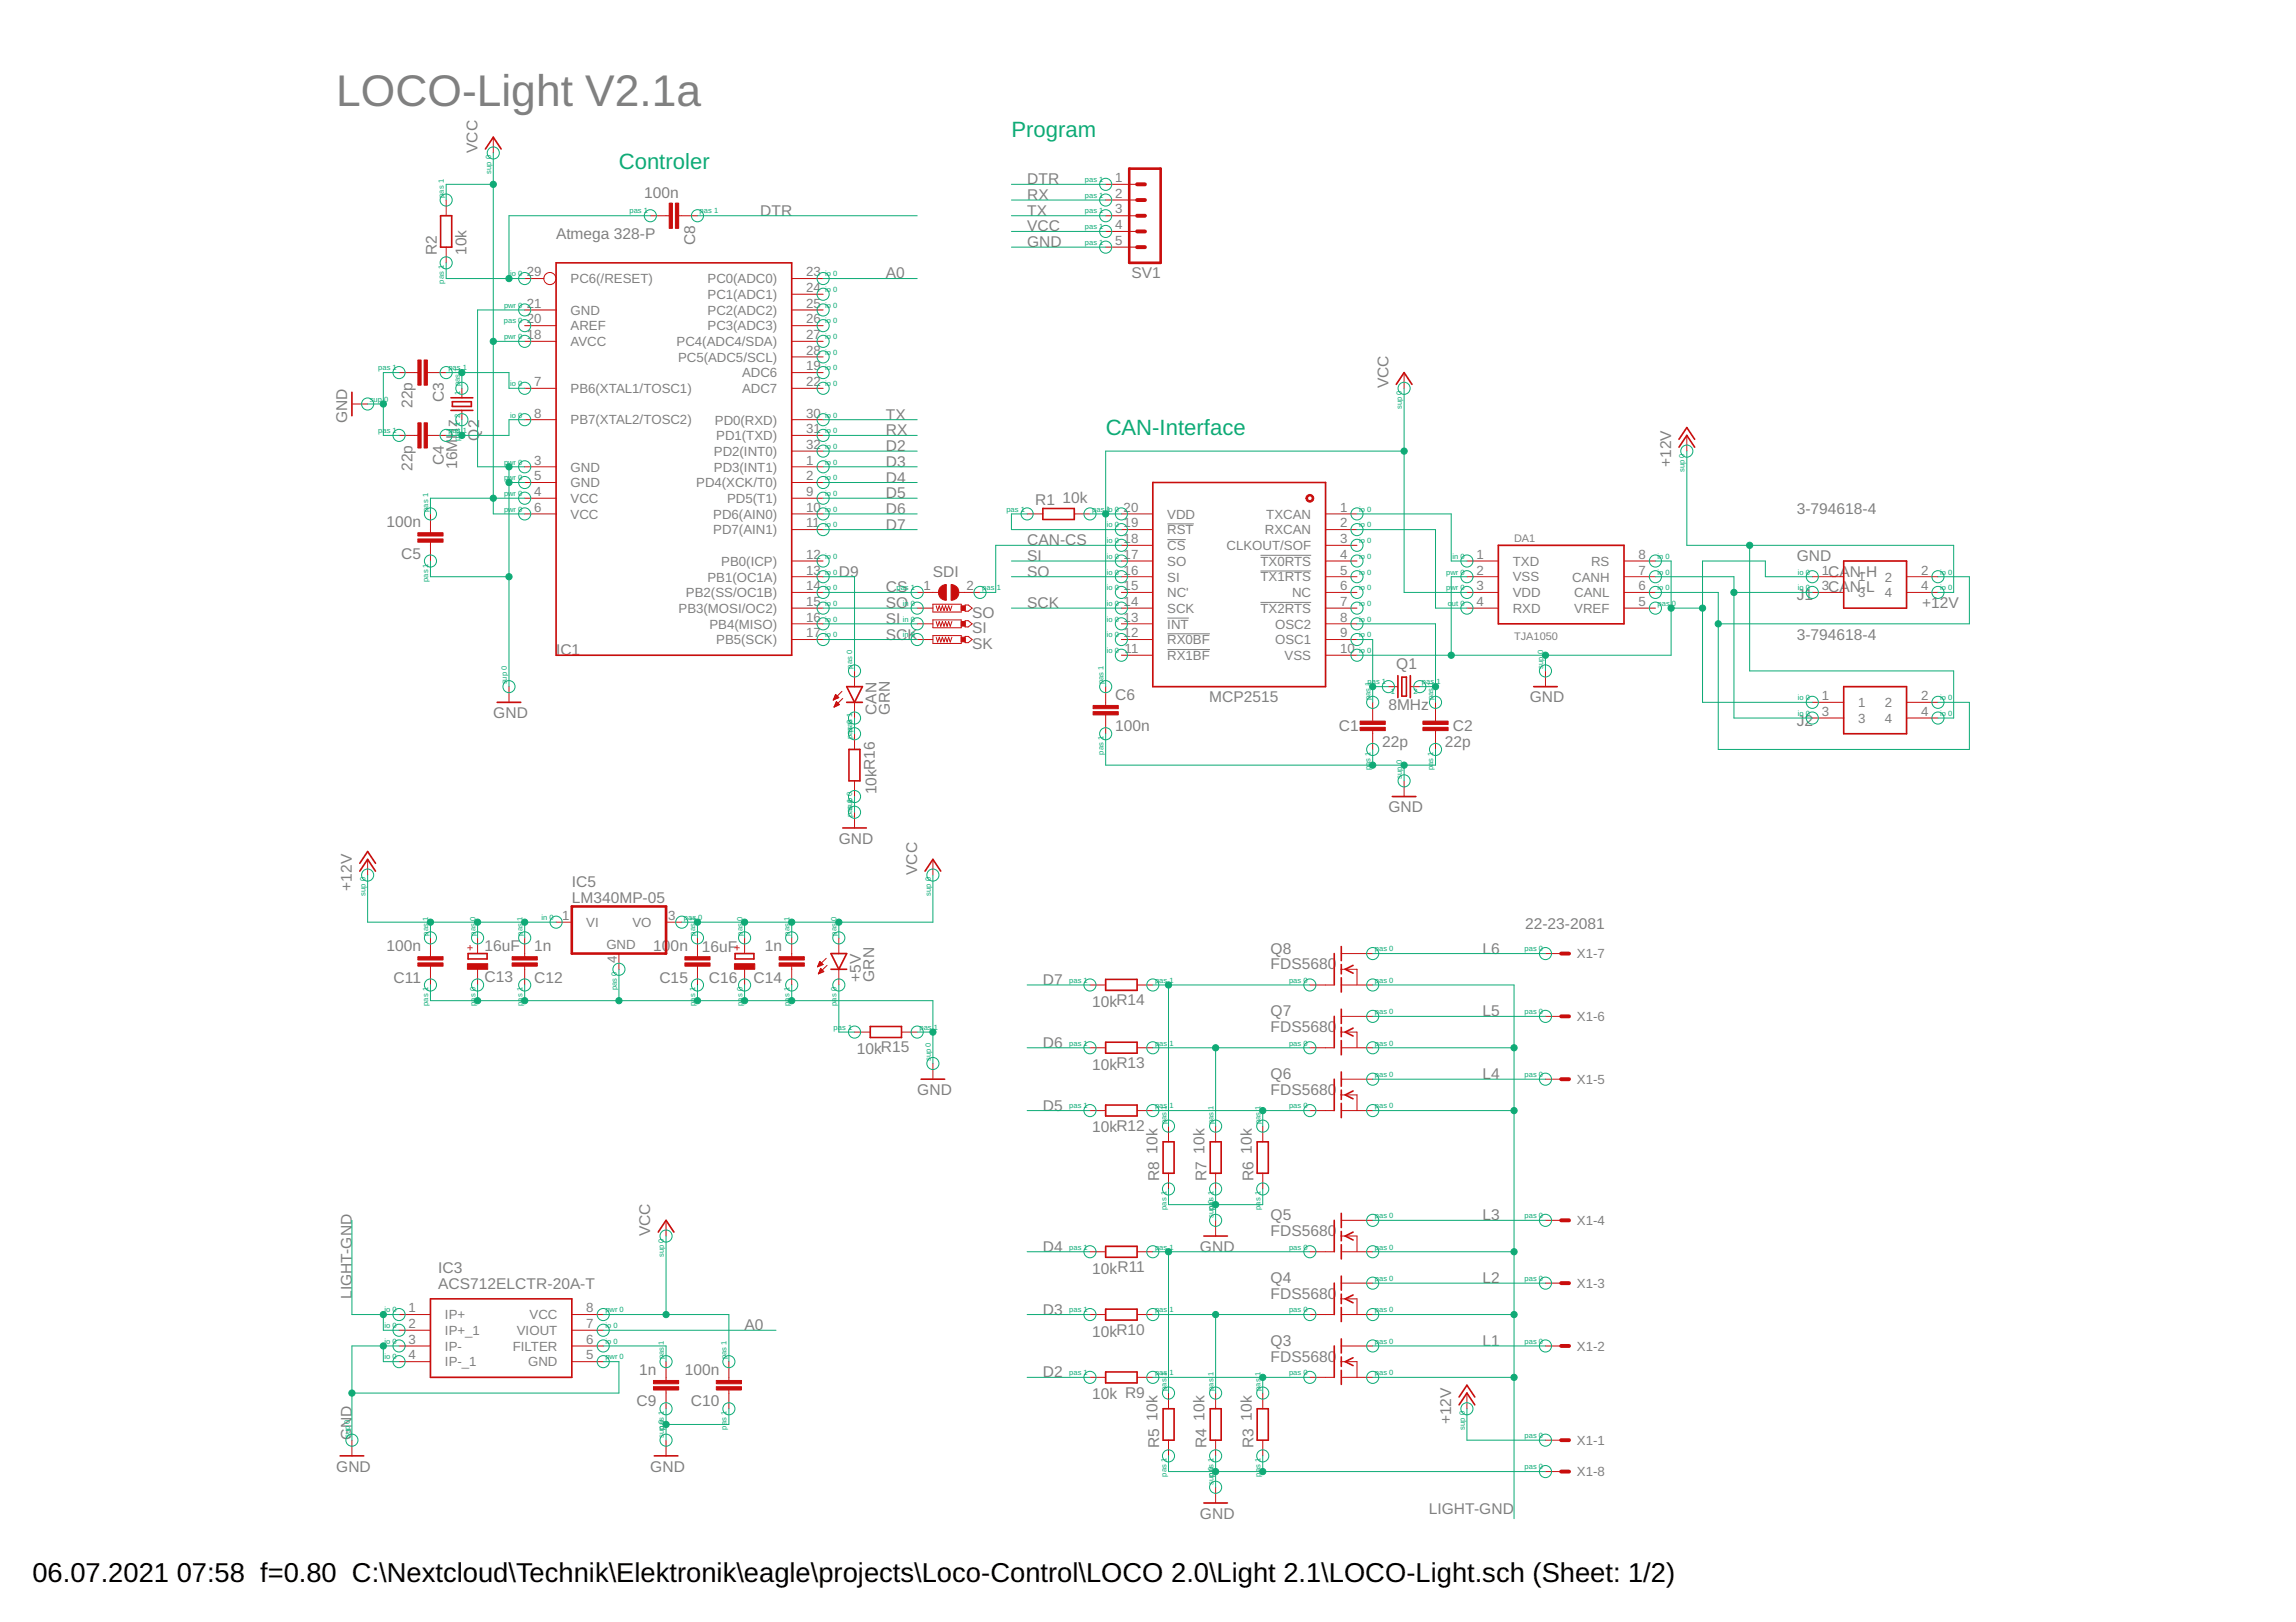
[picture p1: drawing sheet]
<svg xmlns="http://www.w3.org/2000/svg" width="297mm" height="210mm" viewBox="0 0 297 210" stroke-linecap="round" stroke-linejoin="round" font-family="sans-serif">
<defs><g id="words">
<text font-size="5.7" fill="#808080" x="43.5" y="13.7">LOCO-Light V2.1a</text>
<g font-size="3.5">
<text x="4.2" y="204.7">06.07.2021</text>
<text x="22.9" y="204.7">07:58 f=0.80 C:\Nextcloud\Technik\Elektronik\eagle\projects\Loco-Control\LOCO 2.0\Light 2.1\LOCO-Light.sch (Sheet: 1/2)</text>
</g>
<g font-size="2.9" fill="#0dab76">
<text x="130.9" y="17.8">Program</text>
<text x="80.1" y="21.8">Controler</text>
<text x="143" y="56.4">CAN-Interface</text>
</g>
<g font-size="2" fill="#808080">
<text x="61.8" y="19.8" transform="rotate(-90 61.8 19.8)">VCC</text>
<text x="132.9" y="23.8">DTR</text>
<text x="83.3" y="25.6">100n</text>
<text x="98.4" y="27.9">DTR</text>
<text x="132.9" y="29.9">VCC</text>
<text x="132.9" y="27.9">TX</text>
<text x="132.9" y="25.9">RX</text>
<text x="56.5" y="33" transform="rotate(-90 56.5 33)">R2</text>
<text x="60.4" y="33" transform="rotate(-90 60.4 33)">10k</text>
<text x="71.9" y="31">Atmega 328-P</text>
<text x="89.9" y="31.7" transform="rotate(-90 89.9 31.7)">C8</text>
<text x="132.9" y="32">GND</text>
<text x="114.6" y="36">A0</text>
<text x="146.4" y="36">SV1</text>
<text x="53.3" y="52.8" transform="rotate(-90 53.3 52.8)">22p</text>
<text x="57.4" y="52" transform="rotate(-90 57.4 52)">C3</text>
<text x="179.6" y="50.3" transform="rotate(-90 179.6 50.3)">VCC</text>
<text x="44.9" y="54.7" transform="rotate(-90 44.9 54.7)">GND</text>
<text x="62" y="57" transform="rotate(-90 62 57)">Q2</text>
<text x="114.6" y="54.3">TX</text>
<text x="114.6" y="56.4">RX</text>
<text x="114.6" y="58.4">D2</text>
<text x="53.3" y="60.9" transform="rotate(-90 53.3 60.9)">22p</text>
<text x="57.4" y="60.2" transform="rotate(-90 57.4 60.2)">C4</text>
<text x="59.1" y="60.7" transform="rotate(-90 59.1 60.7)">16MHz</text>
<text x="114.6" y="60.4">D3</text>
<text x="114.6" y="62.4">D4</text>
<text x="114.6" y="64.5">D5</text>
<text x="133.9" y="65.3">R1</text>
<text x="137.5" y="65.1">10k</text>
<text x="216.2" y="60.4" transform="rotate(-90 216.2 60.4)">+12V</text>
<text x="50" y="68.2">100n</text>
<text x="114.6" y="66.5">D6</text>
<text x="114.6" y="68.5">D7</text>
<text x="132.9" y="70.6">CAN-CS</text>
<text x="232.4" y="66.5">3-794618-4</text>
<text x="51.9" y="72.3">C5</text>
<text x="108.5" y="74.6">D9</text>
<text x="114.6" y="76.7">CS</text>
<text x="120.7" y="74.6">SDI</text>
<text x="132.9" y="74.6">SO</text>
<text x="132.9" y="72.6">SI</text>
<text x="232.4" y="77.7">J1</text>
<text x="232.4" y="72.6">GND</text>
<text x="236.5" y="74.6">CAN-H</text>
<text x="236.5" y="76.7">CAN-L</text>
<text x="114.6" y="78.7">SO</text>
<text x="114.6" y="80.7">SI</text>
<text x="114.6" y="82.8">SCK</text>
<text x="125.8" y="79.9">SO</text>
<text x="125.8" y="82">SI</text>
<text x="125.8" y="84">SK</text>
<text x="132.9" y="78.7">SCK</text>
<text x="232.4" y="82.8">3-794618-4</text>
<text x="248.7" y="78.7">+12V</text>
<text x="71.9" y="84.8">IC1</text>
<text x="180.6" y="86.5">Q1</text>
<text x="63.8" y="92.9">GND</text>
<text x="113.4" y="92.5" transform="rotate(-90 113.4 92.5)">CAN</text>
<text x="115.1" y="92.5" transform="rotate(-90 115.1 92.5)">GRN</text>
<text x="144.3" y="94.6">100n</text>
<text x="144.3" y="90.6">C6</text>
<text x="156.4" y="90.9">MCP2515</text>
<text x="173.2" y="94.6">C1</text>
<text x="179.6" y="91.9">8MHz</text>
<text x="187.9" y="94.6">C2</text>
<text x="197.9" y="90.9">GND</text>
<text x="232.4" y="93.9">J2</text>
<text x="178.8" y="96.7">22p</text>
<text x="186.9" y="96.7">22p</text>
<text x="113.4" y="102.8" transform="rotate(-90 113.4 102.8)">10kR16</text>
<text x="179.6" y="105.1">GND</text>
<text x="108.5" y="109.2">GND</text>
<text x="118.7" y="113.2" transform="rotate(-90 118.7 113.2)">VCC</text>
<text x="45.5" y="115.3" transform="rotate(-90 45.5 115.3)">+12V</text>
<text x="74" y="116.8">LM340MP-05</text>
<text x="74" y="114.8">IC5</text>
<text x="50" y="123.1">100n</text>
<text x="62.7" y="123">16uF</text>
<text x="69.1" y="123.1">1n</text>
<text x="84.5" y="123.1">10</text>
<text x="86.8" y="123.1">0n</text>
<text x="90.8" y="123.2">16uF</text>
<text x="99" y="123.1">1n</text>
<text x="164.4" y="125.4">FDS5680</text>
<text x="164.4" y="123.4">Q8</text>
<text x="191.8" y="123.4">L6</text>
<text x="197.3" y="120.2">22-23-2081</text>
<text x="50.9" y="127.2">C11</text>
<text x="62.7" y="127.1">C13</text>
<text x="69.1" y="127.2">C12</text>
<text x="85.3" y="127.2">C15</text>
<text x="91.7" y="127.2">C16</text>
<text x="97.5" y="127.2">C14</text>
<text x="111.4" y="127.1" transform="rotate(-90 111.4 127.1)">+5V</text>
<text x="113.1" y="127.1" transform="rotate(-90 113.1 127.1)">GRN</text>
<text x="134.9" y="127.5">D7</text>
<text x="141.3" y="130.3">10kR14</text>
<text x="164.4" y="131.5">Q7</text>
<text x="191.8" y="131.5">L5</text>
<text x="110.8" y="136.4">10kR15</text>
<text x="134.9" y="135.6">D6</text>
<text x="164.4" y="133.6">FDS5680</text>
<text x="118.7" y="141.7">GND</text>
<text x="134.9" y="143.7">D5</text>
<text x="141.3" y="138.4">10kR13</text>
<text x="164.4" y="141.7">FDS5680</text>
<text x="164.4" y="139.6">Q6</text>
<text x="191.8" y="139.6">L4</text>
<text x="141.3" y="146.6">10kR12</text>
<text x="149.8" y="149.3" transform="rotate(-90 149.8 149.3)">10k</text>
<text x="155.8" y="149.3" transform="rotate(-90 155.8 149.3)">10k</text>
<text x="161.9" y="149.3" transform="rotate(-90 161.9 149.3)">10k</text>
<text x="150" y="152.9" transform="rotate(-90 150 152.9)">R8</text>
<text x="156.1" y="152.9" transform="rotate(-90 156.1 152.9)">R7</text>
<text x="162.2" y="152.9" transform="rotate(-90 162.2 152.9)">R6</text>
<text x="84.1" y="160" transform="rotate(-90 84.1 160)">VCC</text>
<text x="134.9" y="162">D4</text>
<text x="155.2" y="162">GND</text>
<text x="164.4" y="160">FDS5680</text>
<text x="164.4" y="157.9">Q5</text>
<text x="191.8" y="157.9">L3</text>
<text x="56.7" y="166.8">ACS712ELCTR-20A-T</text>
<text x="56.7" y="164.7">IC3</text>
<text x="141.3" y="164.8">10kR11</text>
<text x="164.4" y="166.1">Q4</text>
<text x="191.8" y="166.1">L2</text>
<text x="45.5" y="168.1" transform="rotate(-90 45.5 168.1)">LIGHT-GND</text>
<text x="96.3" y="172.2">A0</text>
<text x="134.9" y="170.1">D3</text>
<text x="141.3" y="173">10kR10</text>
<text x="164.4" y="168.1">FDS5680</text>
<text x="82.7" y="177.9">1n</text>
<text x="88.6" y="177.9">100n</text>
<text x="134.9" y="178.2">D2</text>
<text x="164.4" y="176.2">FDS5680</text>
<text x="164.4" y="174.2">Q3</text>
<text x="191.8" y="174.2">L1</text>
<text x="82.4" y="182">C9</text>
<text x="89.4" y="182">C10</text>
<text x="141.3" y="181.1">10k R9</text>
<text x="149.8" y="183.8" transform="rotate(-90 149.8 183.8)">10k</text>
<text x="155.8" y="183.8" transform="rotate(-90 155.8 183.8)">10k</text>
<text x="161.9" y="183.8" transform="rotate(-90 161.9 183.8)">10k</text>
<text x="187.7" y="184.3" transform="rotate(-90 187.7 184.3)">+12V</text>
<text x="43.5" y="190.4">GND</text>
<text x="45.5" y="186.4" transform="rotate(-90 45.5 186.4)">GND</text>
<text x="84.1" y="190.4">GND</text>
<text x="150" y="187.4" transform="rotate(-90 150 187.4)">R5</text>
<text x="156.1" y="187.4" transform="rotate(-90 156.1 187.4)">R4</text>
<text x="162.2" y="187.4" transform="rotate(-90 162.2 187.4)">R3</text>
<text x="155.2" y="196.5">GND</text>
<text x="184.9" y="195.9">LIGHT-GND</text>
</g>
<g font-size="1.7" fill="#808080">
<text x="144.3" y="23.6">1</text>
<text x="144.3" y="25.6">2</text>
<text x="144.3" y="27.6">3</text>
<text x="144.3" y="29.7">4</text>
<text x="68.2" y="35.8">29</text>
<text x="104.3" y="35.8">23</text>
<text x="144.3" y="31.7">5</text>
<text x="68.2" y="39.8">21</text>
<text x="68.2" y="41.8">20</text>
<text x="73.8" y="40.7">GND</text>
<text x="73.8" y="36.6">PC6(/RESET)</text>
<text x="91.5" y="40.7">PC2(ADC2)</text>
<text x="91.5" y="38.7">PC1(ADC1)</text>
<text x="91.5" y="36.7">PC0(ADC0)</text>
<text x="104.3" y="41.8">26</text>
<text x="104.3" y="39.8">25</text>
<text x="104.3" y="37.8">24</text>
<text x="68.2" y="43.9">18</text>
<text x="73.8" y="42.7">AREF</text>
<text x="73.8" y="44.8">AVCC</text>
<text x="87.5" y="44.8">PC4(ADC4/SDA)</text>
<text x="87.7" y="46.8">PC5(ADC5/SCL)</text>
<text x="91.5" y="42.8">PC3(ADC3)</text>
<text x="104.3" y="47.9">19</text>
<text x="104.3" y="45.9">28</text>
<text x="104.3" y="43.9">27</text>
<text x="69.1" y="50">7</text>
<text x="73.8" y="50.9">PB6(XTAL1/TOSC1)</text>
<text x="96" y="50.9">ADC7</text>
<text x="96" y="48.8">ADC6</text>
<text x="104.3" y="50">22</text>
<text x="69.1" y="54">8</text>
<text x="73.8" y="54.9">PB7(XTAL2/TOSC2)</text>
<text x="92.4" y="59">PD2(INT0)</text>
<text x="92.5" y="54.9">PD0(RXD)</text>
<text x="92.7" y="57">PD1(TXD)</text>
<text x="104.3" y="58.1">32</text>
<text x="104.3" y="56.1">31</text>
<text x="104.3" y="54">30</text>
<text x="69.1" y="60.1">3</text>
<text x="69.1" y="62.2">5</text>
<text x="69.1" y="64.2">4</text>
<text x="73.8" y="61">GND</text>
<text x="73.8" y="63.1">GND</text>
<text x="73.8" y="65.1">VCC</text>
<text x="90.1" y="63.1">PD4(XCK/T0)</text>
<text x="92.4" y="61">PD3(INT1)</text>
<text x="94.1" y="65.1">PD5(T1)</text>
<text x="104.3" y="64.2">9</text>
<text x="104.3" y="62.2">2</text>
<text x="104.3" y="60.1">1</text>
<text x="69.1" y="66.2">6</text>
<text x="73.8" y="67.1">VCC</text>
<text x="92.3" y="69.2">PD7(AIN1)</text>
<text x="92.3" y="67.1">PD6(AIN0)</text>
<text x="104.3" y="68.3">11</text>
<text x="104.3" y="66.2">10</text>
<text x="145.4" y="70.3">18</text>
<text x="145.4" y="68.3">19</text>
<text x="145.4" y="66.2">20</text>
<text x="151" y="71.2">CS</text>
<text x="151" y="69.2">RST</text>
<text x="151" y="67.1">VDD</text>
<text x="158.7" y="71.2">CLKOUT/SOF</text>
<text x="163.7" y="69.2">RXCAN</text>
<text x="163.8" y="67.1">TXCAN</text>
<text x="173.4" y="66.2">1</text>
<text x="173.4" y="68.3">2</text>
<text x="173.4" y="70.3">3</text>
<text x="88.7" y="77.3">PB2(SS/OC1B)</text>
<text x="91.5" y="75.3">PB1(OC1A)</text>
<text x="93.3" y="73.2">PB0(ICP)</text>
<text x="104.3" y="76.4">14</text>
<text x="104.3" y="74.4">13</text>
<text x="104.3" y="72.3">12</text>
<text x="119.5" y="76.4">1</text>
<text x="125" y="76.4">2</text>
<text x="145.4" y="76.4">15</text>
<text x="145.4" y="74.4">16</text>
<text x="145.4" y="72.3">17</text>
<text x="151" y="77.3">NC'</text>
<text x="151" y="75.3">SI</text>
<text x="151" y="73.2">SO</text>
<text x="163.1" y="73.2">TX0RTS</text>
<text x="163.1" y="75.2">TX1RTS</text>
<text x="167.2" y="77.3">NC</text>
<text x="173.4" y="72.3">4</text>
<text x="173.4" y="74.4">5</text>
<text x="173.4" y="76.4">6</text>
<text x="191" y="72.3">1</text>
<text x="191" y="76.4">3</text>
<text x="191" y="74.4">2</text>
<text x="195.7" y="73.2">TXD</text>
<text x="195.7" y="77.3">VDD</text>
<text x="195.7" y="75.2">VSS</text>
<text x="203.4" y="75.3">CANH</text>
<text x="203.7" y="77.3">CANL</text>
<text x="205.9" y="73.2">RS</text>
<text x="212" y="74.4">7</text>
<text x="212" y="76.4">6</text>
<text x="212" y="72.3">8</text>
<text x="235.7" y="74.4">1</text>
<text x="235.7" y="76.4">3</text>
<text x="240.4" y="75.2">1</text>
<text x="240.4" y="77.3">3</text>
<text x="243.8" y="75.3">2</text>
<text x="243.8" y="77.3">4</text>
<text x="248.5" y="74.4">2</text>
<text x="248.5" y="76.4">4</text>
<text x="87.8" y="79.3">PB3(MOSI/OC2)</text>
<text x="91.8" y="81.4">PB4(MISO)</text>
<text x="92.7" y="83.4">PB5(SCK)</text>
<text x="104.3" y="82.5">17</text>
<text x="104.3" y="80.4">16</text>
<text x="104.3" y="78.4">15</text>
<text x="145.4" y="82.5">12</text>
<text x="145.4" y="80.4">13</text>
<text x="145.4" y="78.4">14</text>
<text x="151" y="83.4">RX0BF</text>
<text x="151" y="81.4">INT</text>
<text x="151" y="79.3">SCK</text>
<text x="163.1" y="79.3">TX2RTS</text>
<text x="165" y="81.3">OSC2</text>
<text x="165" y="83.4">OSC1</text>
<text x="173.4" y="78.4">7</text>
<text x="173.4" y="80.4">8</text>
<text x="173.4" y="82.5">9</text>
<text x="191" y="78.4">4</text>
<text x="195.7" y="79.3">RXD</text>
<text x="203.7" y="79.3">VREF</text>
<text x="212" y="78.4">5</text>
<text x="145.5" y="84.5">11</text>
<text x="151" y="85.4">RX1BF</text>
<text x="166.2" y="85.4">VSS</text>
<text x="173.4" y="84.5">10</text>
<text x="235.7" y="90.6">1</text>
<text x="235.7" y="92.6">3</text>
<text x="240.4" y="91.5">1</text>
<text x="240.4" y="93.5">3</text>
<text x="243.8" y="91.5">2</text>
<text x="243.8" y="93.5">4</text>
<text x="248.5" y="90.6">2</text>
<text x="248.5" y="92.6">4</text>
<text x="72.7" y="119">1</text>
<text x="75.8" y="119.9">VI</text>
<text x="81.8" y="120">VO</text>
<text x="86.4" y="119">3</text>
<text x="78.4" y="122.8">GND</text>
<text x="79.8" y="124.6" transform="rotate(-90 79.8 124.6)">4</text>
<text x="204" y="124">X1-7</text>
<text x="204" y="132.1">X1-6</text>
<text x="204" y="140.3">X1-5</text>
<text x="204" y="158.5">X1-4</text>
<text x="204" y="166.7">X1-3</text>
<text x="52.9" y="169.8">1</text>
<text x="52.9" y="171.9">2</text>
<text x="52.9" y="173.9">3</text>
<text x="57.6" y="170.7">IP+</text>
<text x="57.6" y="172.8">IP+_1</text>
<text x="66.9" y="172.8">VIOUT</text>
<text x="68.5" y="170.7">VCC</text>
<text x="75.8" y="169.8">8</text>
<text x="75.8" y="171.9">7</text>
<text x="75.8" y="173.9">6</text>
<text x="52.9" y="175.9">4</text>
<text x="57.6" y="174.8">IP-</text>
<text x="57.6" y="176.8">IP-_1</text>
<text x="66.3" y="174.8">FILTER</text>
<text x="68.3" y="176.8">GND</text>
<text x="75.8" y="175.9">5</text>
<text x="204" y="174.8">X1-2</text>
<text x="204" y="187">X1-1</text>
<text x="204" y="191">X1-8</text>
</g>
<g font-size="1.4" fill="#808080">
<text x="195.9" y="70.2">DA1</text>
<text x="195.9" y="82.8">TJA1050</text>
</g>
<g font-size="1.4" fill="#c90d0c">
<text x="61.3" y="123.1" transform="rotate(-90 61.3 123.1)">+</text>
<text x="95.9" y="123.1" transform="rotate(-90 95.9 123.1)">+</text>
</g>
<g font-size="1" fill="#0dab76">
<text x="63.5" y="22.5" transform="rotate(-90 63.5 22.5)">sup 0</text>
<text x="140.4" y="23.6">pas 1</text>
<text x="57.4" y="25.6" transform="rotate(-90 57.4 25.6)">pas 1</text>
<text x="81.4" y="27.6">pas 1</text>
<text x="90.5" y="27.6">pas 1</text>
<text x="140.4" y="25.6">pas 1</text>
<text x="140.4" y="27.6">pas 1</text>
<text x="140.4" y="29.7">pas 1</text>
<text x="66" y="35.8">io 0</text>
<text x="106.8" y="35.8">io 0</text>
<text x="140.4" y="31.7">pas 1</text>
<text x="57.4" y="36.7" transform="rotate(-90 57.4 36.7)">pas 1</text>
<text x="65.2" y="41.8">pas 0</text>
<text x="65.2" y="39.8">pwr 0</text>
<text x="106.8" y="41.8">io 0</text>
<text x="106.8" y="39.8">io 0</text>
<text x="106.8" y="37.8">io 0</text>
<text x="48.9" y="47.9">pas 1</text>
<text x="58" y="47.9">pas 1</text>
<text x="65.2" y="43.9">pwr 0</text>
<text x="106.8" y="47.9">io 0</text>
<text x="106.8" y="45.9">io 0</text>
<text x="106.8" y="43.9">io 0</text>
<text x="47.8" y="52">sup</text>
<text x="49.7" y="52">0</text>
<text x="59.5" y="48.1" transform="rotate(-90 59.5 48.1)">1</text>
<text x="59.5" y="51.1" transform="rotate(-90 59.5 51.1)">1 pas</text>
<text x="66" y="50">io 0</text>
<text x="106.8" y="50">io 0</text>
<text x="181.4" y="53" transform="rotate(-90 181.4 53)">sup 0</text>
<text x="48.9" y="56.1">pas 1</text>
<text x="58" y="56.1">pas</text>
<text x="59.5" y="57" transform="rotate(-90 59.5 57)">pas 1</text>
<text x="59.5" y="54.1" transform="rotate(-90 59.5 54.1)">2</text>
<text x="59.9" y="56.1">1</text>
<text x="66" y="54">io 0</text>
<text x="106.8" y="58.1">io 0</text>
<text x="106.8" y="56.1">io 0</text>
<text x="106.8" y="54">io 0</text>
<text x="65.2" y="60.1">pwr 0</text>
<text x="65.2" y="62.2">pwr 0</text>
<text x="65.2" y="64.2">pwr 0</text>
<text x="106.8" y="64.2">io 0</text>
<text x="106.8" y="62.2">io 0</text>
<text x="106.8" y="60.1">io 0</text>
<text x="217.9" y="61.1" transform="rotate(-90 217.9 61.1)">sup 0</text>
<text x="55.4" y="66.2" transform="rotate(-90 55.4 66.2)">pas 1</text>
<text x="65.2" y="66.2">pwr 0</text>
<text x="106.8" y="68.3">io 0</text>
<text x="106.8" y="66.2">io 0</text>
<text x="130.2" y="66.2">pas 1</text>
<text x="141.3" y="66.2">pas</text>
<text x="143.2" y="66.2">1</text>
<text x="143.2" y="70.3">io 0</text>
<text x="143.2" y="68.3">io 0</text>
<text x="143.2" y="66.2">io 0</text>
<text x="175.8" y="66.2">io 0</text>
<text x="175.8" y="68.3">io 0</text>
<text x="175.8" y="70.3">io 0</text>
<text x="55.4" y="75.3" transform="rotate(-90 55.4 75.3)">pas 1</text>
<text x="106.8" y="76.4">io 0</text>
<text x="106.8" y="74.4">io 0</text>
<text x="106.8" y="72.3">io 0</text>
<text x="116" y="76.4">pas 1</text>
<text x="127.1" y="76.4">pas</text>
<text x="128.9" y="76.4">1</text>
<text x="143.2" y="76.4">io 0</text>
<text x="143.2" y="74.4">io 0</text>
<text x="143.2" y="72.3">io 0</text>
<text x="175.8" y="72.3">io 0</text>
<text x="175.8" y="74.4">io 0</text>
<text x="175.8" y="76.4">io 0</text>
<text x="187.1" y="76.4">pwr 0</text>
<text x="187.1" y="74.4">pwr 0</text>
<text x="187.9" y="72.3">in 0</text>
<text x="214.4" y="74.4">io 0</text>
<text x="214.4" y="76.4">io 0</text>
<text x="214.4" y="72.3">in 0</text>
<text x="232.6" y="74.4">io 0</text>
<text x="232.6" y="76.4">io 0</text>
<text x="251" y="74.4">io 0</text>
<text x="251" y="76.4">io 0</text>
<text x="106.8" y="82.5">io 0</text>
<text x="106.8" y="80.4">io 0</text>
<text x="106.8" y="78.4">io 0</text>
<text x="116.8" y="78.4">in 0</text>
<text x="116.8" y="80.4">in 0</text>
<text x="116.8" y="82.5">in 0</text>
<text x="143.2" y="82.5">io 0</text>
<text x="143.2" y="80.4">io 0</text>
<text x="143.2" y="78.4">io 0</text>
<text x="175.8" y="78.4">io 0</text>
<text x="175.8" y="80.4">io 0</text>
<text x="175.8" y="82.5">io 0</text>
<text x="187.3" y="78.4">o</text>
<text x="187.8" y="78.4">ut 0</text>
<text x="214.4" y="78.4">pas</text>
<text x="216.3" y="78.4">0</text>
<text x="65.6" y="88.6" transform="rotate(-90 65.6 88.6)">sup 0</text>
<text x="110.3" y="86.5" transform="rotate(-90 110.3 86.5)">pas 0</text>
<text x="142.8" y="88.6" transform="rotate(-90 142.8 88.6)">pas 1</text>
<text x="143.2" y="84.5">io 0</text>
<text x="175.8" y="84.5">io 0</text>
<text x="176.9" y="88.6">pas 1</text>
<text x="179.9" y="89.8">1</text>
<text x="182.9" y="89.8">2</text>
<text x="184" y="88.6">pas</text>
<text x="185.4" y="88.7" transform="rotate(-90 185.4 88.7)">1</text>
<text x="185.8" y="88.6">1</text>
<text x="199.7" y="86.5" transform="rotate(-90 199.7 86.5)">sup</text>
<text x="199.7" y="84.7" transform="rotate(-90 199.7 84.7)">0</text>
<text x="110.3" y="95.6" transform="rotate(-90 110.3 95.6)">papsa0s 1</text>
<text x="177.3" y="90.6" transform="rotate(-90 177.3 90.6)">pas 1</text>
<text x="185.4" y="90.6" transform="rotate(-90 185.4 90.6)">pas</text>
<text x="232.6" y="90.6">io 0</text>
<text x="232.6" y="92.6">io 0</text>
<text x="251" y="90.6">io 0</text>
<text x="251" y="92.6">io 0</text>
<text x="142.8" y="97.7" transform="rotate(-90 142.8 97.7)">pas 1</text>
<text x="177.3" y="99.7" transform="rotate(-90 177.3 99.7)">pas 1</text>
<text x="181.4" y="100.8" transform="rotate(-90 181.4 100.8)">sup</text>
<text x="181.4" y="98.9" transform="rotate(-90 181.4 98.9)">0</text>
<text x="185.4" y="99.7" transform="rotate(-90 185.4 99.7)">pas 1</text>
<text x="110.3" y="105.8" transform="rotate(-90 110.3 105.8)">passu1p 0</text>
<text x="47.3" y="115.9" transform="rotate(-90 47.3 115.9)">sup 0</text>
<text x="55.4" y="119.2" transform="rotate(-90 55.4 119.2)">1</text>
<text x="61.5" y="119.2" transform="rotate(-90 61.5 119.2)">0</text>
<text x="67.6" y="119.2" transform="rotate(-90 67.6 119.2)">1</text>
<text x="70.1" y="119">in 0</text>
<text x="88.5" y="119">pas 0</text>
<text x="89.9" y="119.2" transform="rotate(-90 89.9 119.2)">1</text>
<text x="96" y="119.2" transform="rotate(-90 96 119.2)">0</text>
<text x="102.1" y="119.2" transform="rotate(-90 102.1 119.2)">1</text>
<text x="108.2" y="119.2" transform="rotate(-90 108.2 119.2)">0</text>
<text x="120.4" y="115.9" transform="rotate(-90 120.4 115.9)">sup 0</text>
<text x="55.4" y="121.1" transform="rotate(-90 55.4 121.1)">pas</text>
<text x="61.5" y="121.1" transform="rotate(-90 61.5 121.1)">pas</text>
<text x="67.6" y="121.1" transform="rotate(-90 67.6 121.1)">pas</text>
<text x="89.9" y="121.1" transform="rotate(-90 89.9 121.1)">pas</text>
<text x="96" y="121.1" transform="rotate(-90 96 121.1)">pas</text>
<text x="102.1" y="121.1" transform="rotate(-90 102.1 121.1)">pas</text>
<text x="108.2" y="121.1" transform="rotate(-90 108.2 121.1)">pas</text>
<text x="177.9" y="123.1">pas 0</text>
<text x="197.2" y="123.1">pas 0</text>
<text x="55.4" y="130.2" transform="rotate(-90 55.4 130.2)">pas 1</text>
<text x="61.5" y="130.2" transform="rotate(-90 61.5 130.2)">pas 0</text>
<text x="67.6" y="130.2" transform="rotate(-90 67.6 130.2)">pas 1</text>
<text x="79.8" y="128.1" transform="rotate(-90 79.8 128.1)">pas 0</text>
<text x="89.9" y="130.2" transform="rotate(-90 89.9 130.2)">pas 1</text>
<text x="96" y="130.2" transform="rotate(-90 96 130.2)">pas 0</text>
<text x="102.1" y="130.2" transform="rotate(-90 102.1 130.2)">pas 1</text>
<text x="108.2" y="130.2" transform="rotate(-90 108.2 130.2)">pas 0</text>
<text x="138.3" y="127.2">pas 1</text>
<text x="149.4" y="127.2">pas 1</text>
<text x="166.8" y="127.2">pas 0</text>
<text x="177.9" y="131.2">pas 0</text>
<text x="177.9" y="127.2">pas 0</text>
<text x="197.2" y="131.2">pas 0</text>
<text x="107.8" y="133.3">pas 1</text>
<text x="119" y="133.3">pas</text>
<text x="120.4" y="137.3" transform="rotate(-90 120.4 137.3)">sup 0</text>
<text x="120.8" y="133.3">1</text>
<text x="138.3" y="135.3">pas 1</text>
<text x="149.4" y="135.3">pas</text>
<text x="151.3" y="135.3">1</text>
<text x="166.8" y="135.3">pas 0</text>
<text x="177.9" y="135.3">pas 0</text>
<text x="138.3" y="143.4">pas 1</text>
<text x="149.4" y="143.4">pas</text>
<text x="150.9" y="143.6" transform="rotate(-90 150.9 143.6)">1</text>
<text x="151.3" y="143.4">1</text>
<text x="157" y="143.6" transform="rotate(-90 157 143.6)">1</text>
<text x="163.1" y="143.6" transform="rotate(-90 163.1 143.6)">1</text>
<text x="166.8" y="143.4">pas 0</text>
<text x="177.9" y="139.4">pas 0</text>
<text x="177.9" y="143.4">pas 0</text>
<text x="197.2" y="139.4">pas 0</text>
<text x="150.9" y="145.5" transform="rotate(-90 150.9 145.5)">pas</text>
<text x="157" y="145.5" transform="rotate(-90 157 145.5)">pas</text>
<text x="163.1" y="145.5" transform="rotate(-90 163.1 145.5)">pas</text>
<text x="138.3" y="161.7">pas 1</text>
<text x="149.4" y="161.7">pas 1</text>
<text x="150.9" y="156.6" transform="rotate(-90 150.9 156.6)">pas 1</text>
<text x="157" y="157.6" transform="rotate(-90 157 157.6)">sup</text>
<text x="157" y="156.6" transform="rotate(-90 157 156.6)">pa0s 1</text>
<text x="163.1" y="156.6" transform="rotate(-90 163.1 156.6)">pas 1</text>
<text x="166.8" y="161.7">pas 0</text>
<text x="177.9" y="157.6">pas 0</text>
<text x="177.9" y="161.7">pas 0</text>
<text x="197.2" y="157.6">pas 0</text>
<text x="85.9" y="162.7" transform="rotate(-90 85.9 162.7)">sup 0</text>
<text x="177.9" y="165.8">pas 0</text>
<text x="197.2" y="165.8">pas 0</text>
<text x="49.8" y="169.8">io 0</text>
<text x="49.8" y="171.9">io 0</text>
<text x="49.8" y="173.9">io 0</text>
<text x="78.3" y="169.8">pwr 0</text>
<text x="78.3" y="171.9">io 0</text>
<text x="78.3" y="173.9">io 0</text>
<text x="138.3" y="169.8">pas 1</text>
<text x="149.4" y="169.8">pas</text>
<text x="151.3" y="169.8">1</text>
<text x="166.8" y="169.8">pas 0</text>
<text x="177.9" y="173.9">pas 0</text>
<text x="177.9" y="169.8">pas 0</text>
<text x="197.2" y="173.9">pas 0</text>
<text x="49.8" y="175.9">io 0</text>
<text x="78.3" y="175.9">pwr 0</text>
<text x="85.9" y="175.9" transform="rotate(-90 85.9 175.9)">pas</text>
<text x="85.9" y="174.1" transform="rotate(-90 85.9 174.1)">1</text>
<text x="94" y="175.9" transform="rotate(-90 94 175.9)">pas 1</text>
<text x="138.3" y="178">pas 1</text>
<text x="149.4" y="178">pas</text>
<text x="150.9" y="180" transform="rotate(-90 150.9 180)">pas</text>
<text x="150.9" y="178.1" transform="rotate(-90 150.9 178.1)">1</text>
<text x="151.3" y="178">1</text>
<text x="157" y="180" transform="rotate(-90 157 180)">pas</text>
<text x="157" y="178.1" transform="rotate(-90 157 178.1)">1</text>
<text x="163.1" y="180" transform="rotate(-90 163.1 180)">pas</text>
<text x="163.1" y="178.1" transform="rotate(-90 163.1 178.1)">1</text>
<text x="166.8" y="178">pas 0</text>
<text x="177.9" y="178">pas 0</text>
<text x="85.9" y="185" transform="rotate(-90 85.9 185)">pas 1</text>
<text x="94" y="185" transform="rotate(-90 94 185)">pas 1</text>
<text x="189.5" y="185" transform="rotate(-90 189.5 185)">sup 0</text>
<text x="45.2" y="186.1" transform="rotate(-90 45.2 186.1)">sup 0</text>
<text x="85.9" y="186.1" transform="rotate(-90 85.9 186.1)">sup 0</text>
<text x="150.9" y="191.1" transform="rotate(-90 150.9 191.1)">pas 1</text>
<text x="157" y="191.1" transform="rotate(-90 157 191.1)">pa0s 1</text>
<text x="163.1" y="191.1" transform="rotate(-90 163.1 191.1)">pas 1</text>
<text x="197.2" y="186.1">pas 0</text>
<text x="197.2" y="190.2">pas 0</text>
<text x="157" y="192.2" transform="rotate(-90 157 192.2)">sup</text>
</g>
</g></defs>
<path d="M151 80h2.8M151 69.8h2.4M151 67.8h3.5M163.1 71.9h6.5M163.1 73.9h6.5M163.1 78h6.5M151 84.1h5.5M151 82h5.5" fill="none" stroke="#808080" stroke-width=".13"/>
<g fill="none" stroke="#c90d0c" stroke-width=".13">
<path d="M63.8 17.8v2M57.7 25.9v2M57.7 32v2M67.9 36h2.5M84.1 27.9h2.5M87.8 27.9h2.4M102.4 38.1h4.1M102.4 36h4.1M143 27.9h4.1M143 23.9h4.1M143 25.9h4.1M143 30h4.1"/>
<path d="M143 32h4.1M45.5 52.3h2.1M51.6 48.2h2.5M51.6 56.3h2.5M55.3 48.2h2.4M55.3 56.3h2.4M59.8 50.2v1.3M59.8 53.1v1.2M67.9 54.3h4M67.9 50.2h4M67.9 40.1h4M67.9 42.1h4"/>
<path d="M67.9 44.2h4M102.4 48.2h4.1M102.4 56.3h4.1M102.4 54.3h4.1M102.4 50.2h4.1M102.4 40.1h4.1M102.4 42.1h4.1M102.4 44.2h4.1M102.4 58.4h4.1M102.4 46.2h4.1M181.7 48.2v2M218.2 56.3v2.1"/>
<path d="M55.7 66.5v2.4M55.7 70.2v2.4M67.9 66.5h4M67.9 60.4h4M67.9 62.4h4M67.9 64.5h4M102.4 66.5h4.1M102.4 68.5h4.1M102.4 72.6h4.1M102.4 74.6h4.1M102.4 76.7h4.1M102.4 78.7h4.1"/>
<path d="M102.4 60.4h4.1M102.4 62.4h4.1M102.4 64.5h4.1M118.7 76.7h2.7M118.7 78.7h2M120.7 78.2h3.7v1h-3.7zM121.1 78.4l.2 .6 .2-.6 .2 .6 .2-.6 .2 .6 .2-.6 .2 .6 .2-.6 .2 .6 .2-.6M124.1 76.7h2.7M124.9 78.3h.4l.5 .4-.5 .4h-.4zM132.9 66.5h2M139 66.5h2M145.1 66.5h4"/>
<path d="M145.1 68.5h4M145.1 70.6h4M145.1 72.6h4M145.1 74.6h4M145.1 76.7h4M145.1 78.7h4M171.5 66.5h4.1M171.5 68.5h4.1M171.5 70.6h4.1M171.5 72.6h4.1M171.5 74.6h4.1M171.5 76.7h4.1"/>
<path d="M171.5 78.7h4.1M189.8 72.6h4M189.8 74.6h4M189.8 76.7h4M189.8 78.7h4M210.1 72.6h4.1M210.1 74.6h4.1M210.1 76.7h4.1M210.1 78.7h4.1M234.5 74.6h4M234.5 76.7h4M246.7 74.6h4"/>
<path d="M246.7 76.7h4M65.8 88.9v2M102.4 80.7h4.1M102.4 82.8h4.1M107.8 90.5h.1M107.9 90.4h.2M107.9 90.4h.4M107.9 90.3h.6M107.9 91.4h.2M108 90.2h.4M108 91.4h.3M108 90.1h.3"/>
<path d="M108 91.2h.5M108.1 90h.1M108.1 91.2h.5M108.1 91.1h.4M108.1 89.9h.1M108.1 91h.3M108.2 90.9h.1M108.2 90.8l.4 .4-.7 .3zM108.2 90.8h.1M108.5 90.3l-.4-.4-.3 .7M108.5 90.3l-.7 .3M108.9 89.5l-1.1 1.1"/>
<path d="M109 90.4l-1.1 1.1M110.6 86.8v2.1M110.6 90.9v2M110.6 95v2M118.7 80.7h2M118.7 82.8h2M120.7 80.2h3.7v1h-3.7zM120.7 82.3h3.7v1h-3.7zM121.1 80.4l.2 .6 .2-.6 .2 .6 .2-.6 .2 .6 .2-.6 .2 .6 .2-.6 .2 .6 .2-.6M121.1 82.5l.2 .6 .2-.6 .2 .6 .2-.6 .2 .6 .2-.6 .2 .6 .2-.6 .2 .6 .2-.6M124.9 80.3h.4l.5 .4-.5 .4h-.4zM124.9 82.4h.4l.5 .4-.5 .4h-.4z"/>
<path d="M143 88.9v2.4M143 92.5v2.5M145.1 80.7h4M145.1 82.8h4M145.1 84.8h4M171.5 80.7h4.1M171.5 82.8h4.1M171.5 84.8h4.1M177.6 90.9v2.4M177.6 94.6v2.4M179.6 88.9h1.2M182.5 88.9h1.2"/>
<path d="M185.7 90.9v2.4M185.7 94.6v2.4M199.9 86.8v2.1M234.5 90.9h4M234.5 92.9h4M246.7 90.9h4M246.7 92.9h4M47.6 111.2v2M71.9 119.3h2.1M86.2 119.3h2M110.6 101v2.1M110.6 105.1v2"/>
<path d="M120.7 111.2v2M181.7 101v2.1M55.7 121.4v2.4M55.7 125v2.5M61.8 121.4v2M61.8 125.4v2.1M67.9 121.4v2.4M67.9 125v2.5M80.1 123.4v2M90.2 121.4v2.4M90.2 125v2.5M96.3 121.4v2"/>
<path d="M96.3 125.4v2.1M102.4 121.4v2.4M102.4 125v2.5M105.8 125.1h.1M105.8 125h.3M105.9 124.9h.4M105.9 126h.1M105.9 124.8h.5M105.9 125.9h.4M106 124.7h.4M106 124.6h.3M106 125.8h.5"/>
<path d="M106 124.5h.2M106 125.7h.6M106.1 124.4l-.3 .7M106.1 124.4l.4 .4-.7 .3M106.1 124.4h.1M106.1 125.6h.3M106.1 125.5h.3M106.1 125.4h.2M106.2 125.3l-.3 .7M106.2 125.3l.4 .4-.7 .3M106.2 125.3h.1M106.9 124l-1.1 1.1"/>
<path d="M107 124.9l-1.1 1.1M108.5 121.4v2M108.5 125.4v2.1M110.6 133.6h2M116.6 133.6h2.1M120.7 137.6v2.1M141 135.6h2M141 127.5h2M147.1 135.6h2M147.1 127.5h2M169.5 135.6h3.1M169.5 127.5h3.1"/>
<path d="M173.5 125.4h2.1v2.1M173.5 133.6h2.1v2M173.5 139.7h4.1M173.5 135.6h4.1M173.5 131.5h4.1M173.5 127.5h4.1M173.5 123.4h4.1M199.9 139.7h2.1M199.9 131.5h2.1M199.9 123.4h2.1M86.2 157.9v2.1M141 143.7h2"/>
<path d="M147.1 143.7h2M151.2 145.7v2.1M151.2 151.8v2.1M157.3 145.7v2.1M157.3 151.8v2.1M157.3 157.9v2.1M163.4 145.7v2.1M163.4 151.8v2.1M169.5 143.7h3.1M173.5 141.7h2.1v2M173.5 160h2.1v2M173.5 157.9h4.1"/>
<path d="M173.5 143.7h4.1M199.9 157.9h2.1M51.6 170.1h4.1M51.6 172.1h4.1M51.6 174.2h4.1M51.6 176.2h4.1M74 170.1h4M74 172.1h4M74 174.2h4M74 176.2h4M86.2 176.2v2.4M86.2 179.9v2.4"/>
<path d="M94.3 176.2v2.4M94.3 179.9v2.4M141 170.1h2M141 178.2h2M141 162h2M147.1 170.1h2M147.1 178.2h2M147.1 162h2M169.5 170.1h3.1M169.5 178.2h3.1M169.5 162h3.1M173.5 170.1h4.1"/>
<path d="M173.5 174.2h4.1M173.5 176.2h2.1v2M173.5 178.2h4.1M173.5 168.1h2.1v2M173.5 166.1h4.1M173.5 162h4.1M199.9 174.2h2.1M199.9 166.1h2.1M45.5 186.4v2M86.2 186.4v2M151.2 180.3v2M151.2 186.4v2"/>
<path d="M157.3 180.3v2M157.3 186.4v2M157.3 192.5v2M163.4 180.3v2M163.4 186.4v2M189.8 180.3v2M199.9 186.4h2.1M199.9 190.4h2.1"/>
<circle cx="71.1" cy="36" r=".78"/>
</g>
<g fill="none" stroke="#c90d0c" stroke-width=".21">
<path d="M62.8 19.3l1-1.5 1 1.5M57 27.9h1.4v4.1h-1.4zM71.9 34h30.5v50.8h-30.5zM45.5 50.8v3M58.3 53.1h2.9M58.3 51.5h2.9M58.5 52h2.5v.6h-2.5zM180.6 49.7l1.1-1.5 1 1.5M217.2 57.9l1-1.6 1 1.6M217.2 56.9l1-1.6 1 1.6M134.9 65.8h4.1v1.4h-4.1zM149.1 62.4h22.4v26.5h-22.4z"/>
<path d="M193.8 70.6h16.3v10.1h-16.3zM238.5 72.6h8.2v6.1h-8.2zM64.3 90.9h3.1M109.5 88.9h2.1l-1 2zM109.5 90.9h2.1M109.8 97h1.5v4h-1.5zM180.8 87.4v2.9M181.4 87.6h.5v2.5h-.5zM182.5 87.4v2.9M198.4 88.9h3.1M238.5 88.9h8.2v6.1h-8.2zM46.5 112.7l1.1-1.5 1 1.5"/>
<path d="M46.5 111.7l1.1-1.5 1 1.5M109 107.1h3.1M119.7 112.7l1-1.5 1 1.5M180.1 103.1h3.1M60.6 123.4h2.4v.7h-2.4zM95.1 123.4h2.4v.7h-2.4zM107.5 123.4h2l-1 2zM107.5 125.4h2M112.6 132.8h4v1.5h-4zM119.2 139.7h3M143 126.7h4.1v1.5h-4.1zM143 134.9h4.1v1.4h-4.1z"/>
<path d="M172.6 123.4v4.1M172.6 131.5v4.1M172.6 139.7v4M173.5 122.5v1.8M173.5 124.8v1.2M173.5 126.5v1.9M173.5 130.6v1.8M173.5 132.9v1.3M173.5 134.7v1.8M173.5 138.7v1.9M175 133.1l-1 .5 1 .5M175 124.9l-1 .5 1 .5"/>
<path d="M85.2 159.4l1-1.5 1 1.5M143 143h4.1v1.4h-4.1zM150.5 147.8h1.4v4h-1.4zM155.7 160h3.1M156.6 147.8h1.4v4h-1.4zM162.6 147.8h1.5v4h-1.5zM172.6 157.9v4.1M173.5 141.1v1.2M173.5 142.8v1.8M173.5 157v1.9M173.5 159.4v1.2M175 159.4l-1 .6 1 .5"/>
<path d="M175 141.2l-1 .5 1 .5M55.7 168.1h18.3v10.1h-18.3zM143 177.5h4.1v1.5h-4.1zM143 161.3h4.1v1.4h-4.1zM143 169.4h4.1v1.4h-4.1zM172.6 166.1v4M172.6 174.2v4M173.5 161.1v1.8M173.5 165.1v1.9M173.5 167.5v1.2M173.5 169.2v1.8M173.5 173.3v1.8"/>
<path d="M173.5 175.6v1.2M173.5 177.3v1.9M175 175.7l-1 .5 1 .5M175 167.6l-1 .5 1 .5M44 188.4h3.1M84.6 188.4h3.1M150.5 182.3h1.4v4.1h-1.4zM155.7 194.5h3.1M156.6 182.3h1.4v4.1h-1.4zM162.6 182.3h1.5v4.1h-1.5zM188.8 181.8l1-1.5 1 1.5M188.8 180.8l1-1.5 1 1.5"/>
</g>
<g fill="#c90d0c" stroke="#c90d0c" stroke-width=".13">
<path d="M169.1 64.1a.51 .51 0 0 1 .8 .2 .51 .51 0 0 1-.3 .7 .51 .51 0 0 1-.6-.5h.2a.31 .31 0 0 1 .4-.3 .31 .31 0 0 1 .1 .5 .31 .31 0 0 1-.5-.1v-.1h-.2z" fill-rule="evenodd"/>
<path d="M123 75.6a1.02 1.02 0 0 1 1.1 1.1 1.02 1.02 0 0 1-1.1 1z" fill-rule="evenodd"/>
<path d="M121.8 75.9l.2-.2 .4-.1v2.1a1.01 1.01 0 0 1-.9-.7 1.01 1.01 0 0 1 .3-1.1z" fill-rule="evenodd"/>
</g>
<g fill="#c90d0c" stroke="#c90d0c" stroke-width=".13">
<path d="M176 94.1h3.2v.5h-3.2z"/>
<path d="M176 93.3h3.2v.4h-3.2z"/>
<path d="M184.1 94.1h3.2v.5h-3.2z"/>
<path d="M184.1 93.3h3.2v.4h-3.2z"/>
<path d="M54.1 46.6h.4v3.2h-.4z"/>
<path d="M54.9 46.6h.4v3.2h-.4z"/>
<path d="M54.1 54.7h.4v3.3h-.4z"/>
<path d="M54.9 54.7h.4v3.3h-.4z"/>
<path d="M54.1 68.9h3.2v.5h-3.2z"/>
<path d="M54.1 69.7h3.2v.5h-3.2z"/>
<path d="M141.4 92.1h3.3v.4h-3.3z"/>
<path d="M141.4 91.3h3.3v.4h-3.3z"/>
<path d="M86.6 26.3h.4v3.2h-.4z"/>
<path d="M87.4 26.3h.4v3.2h-.4z"/>
<path d="M84.5 178.6h3.3v.5h-3.3z"/>
<path d="M84.5 179.5h3.3v.4h-3.3z"/>
<path d="M92.7 178.6h3.2v.5h-3.2z"/>
<path d="M92.7 179.5h3.2v.4h-3.2z"/>
<path d="M54.1 123.8h3.2v.4h-3.2z"/>
<path d="M54.1 124.6h3.2v.4h-3.2z"/>
<path d="M66.3 123.8h3.2v.4h-3.2z"/>
<path d="M66.3 124.6h3.2v.4h-3.2z"/>
<path d="M88.6 123.8h3.3v.4h-3.3z"/>
<path d="M88.6 124.6h3.3v.4h-3.3z"/>
<path d="M100.8 123.8h3.3v.4h-3.3z"/>
<path d="M100.8 124.6h3.3v.4h-3.3z"/>
<path d="M60.5 124.7h2.6v.7h-2.6z"/>
<path d="M95 124.7h2.6v.7h-2.6z"/>
<path d="M124.4 78.4h.5v.6h-.5z"/>
<path d="M124.4 80.4h.5v.6h-.5z"/>
<path d="M124.4 82.5h.5v.6h-.5z"/>
</g>
<path d="M146.1 21.8h4.1v12.2h-4.1zM74 117.3h12.2v6.1h-12.2z" fill="none" stroke="#c90d0c" stroke-width=".34"/>
<g fill="none" stroke="#c90d0c" stroke-width=".51">
<path d="M147.1 27.9h1M147.1 25.9h1M147.1 23.9h1M147.1 32h1M147.1 30h1M202 139.7h1M202 131.5h1M202 123.4h1M202 157.9h1M202 174.2h1M202 166.1h1M202 186.4h1"/>
<path d="M202 190.4h1"/>
</g>
<g fill="none" stroke="#0dab76" stroke-width=".13">
<path d="M63.8 19.8v46.7h4.1M57.7 34v2h10.2M63.8 23.9h-6.1v2M84.1 27.9h-18.3v8.1M90.2 27.9h28.5M106.5 36h12.2M130.9 32h12.1M130.9 23.9h12.1M130.9 30h12.1M130.9 27.9h12.1M130.9 25.9h12.1M47.6 52.3h2"/>
<path d="M51.6 48.2h-2v8.1h2M57.7 48.2h8.1v2h2.1M59.8 48.2v2M59.8 54.3v2M63.8 44.2h4.1M67.9 54.3h-2.1v2h-8.1M67.9 40.1h-6.1v20.3h6.1M106.5 56.3h12.2M106.5 58.4h12.2M106.5 54.3h12.2M181.7 50.2v26.5h8.1M181.7 58.4h-38.7v30.5"/>
<path d="M218.2 58.4v12.2h34.6v6.1h-2.1M55.7 72.6v2h10.1M65.8 60.4v28.5M65.8 62.4h2.1M67.9 64.5h-12.2v2M106.5 74.6h4.1v12.2M106.5 78.7h12.2M106.5 60.4h12.2M106.5 62.4h12.2M106.5 76.7h12.2M106.5 66.5h12.2M106.5 64.5h12.2"/>
<path d="M106.5 68.5h12.2M130.9 74.6h14.2M130.9 72.6h14.2M130.9 78.7h14.2M132.9 66.5h-2v2h14.2M141 66.5h4.1M145.1 70.6h-16.3v6.1h-2M175.6 66.5h12.1v6.1h2.1M175.6 68.5h10.1v10.2h4.1M189.8 74.6h-2.1v10.2M214.2 74.6h10.1v18.3h10.2M214.2 72.6h2v12.2h-40.6"/>
<path d="M214.2 76.7h8.1v20.3h32.5v-6.1h-4.1M216.2 78.7h4.1M224.3 76.7h10.2M226.4 70.6v16.2h26.4v6.1h-2.1M234.5 74.6h-6.1v-2h-8.1v18.3h14.2M250.7 74.6h4.1v6.1h-32.5M106.5 80.7h12.2M106.5 82.8h12.2M110.6 92.9v2.1M143 95v4h42.7v-2M175.6 82.8h2v8.1M175.6 80.7h10.1v10.2"/>
<path d="M177.6 97v2M177.6 88.9h2M181.7 99v2M183.7 88.9h2M199.9 84.8v2M47.6 113.2v6.1h24.3M55.7 119.3v2.1M61.8 119.3v2.1M67.9 119.3v2.1M90.2 119.3v2.1M96.3 119.3v2.1M102.4 119.3v2.1"/>
<path d="M108.5 119.3v2.1M110.6 103.1v2M120.7 113.2v6.1h-32.5M55.7 127.5v2h65v8.1M61.8 127.5v2M67.9 127.5v2M80.1 125.4v4.1M90.2 127.5v2M96.3 127.5v2M102.4 127.5v2M108.5 127.5v6.1h2.1M118.7 133.6h2"/>
<path d="M132.9 135.6h8.1M132.9 127.5h8.1M149.1 135.6h20.4M149.1 127.5h20.4M151.2 127.5v18.2M157.3 135.6v10.1M177.6 135.6h18.3M177.6 127.5h18.3v69M177.6 123.4h22.3M177.6 139.7h22.3M177.6 131.5h22.3M45.5 157.9v12.2h6.1"/>
<path d="M86.2 160v10.1M132.9 143.7h8.1M149.1 143.7h20.4M151.2 153.9v2h12.2v-2M157.3 153.9v4M163.4 143.7v2M177.6 143.7h18.3M177.6 157.9h22.3M49.6 170.1v2h2M49.6 174.2v2h2M51.6 174.2h-6.1v12.2M78 174.2h8.2v2"/>
<path d="M78 170.1h16.3v6.1M78 176.2h2.1v4.1h-34.6M78 172.1h22.4M132.9 170.1h8.1M132.9 178.2h8.1M132.9 162h8.1M149.1 170.1h20.4M149.1 178.2h20.4M149.1 162h20.4M151.2 162v18.3M157.3 170.1v10.2M163.4 178.2v2.1"/>
<path d="M177.6 174.2h22.3M177.6 170.1h18.3M177.6 178.2h18.3M177.6 162h18.3M177.6 166.1h22.3M86.2 182.3v4.1M94.3 182.3v2h-8.1M151.2 188.4v2h48.7M157.3 188.4v4.1M163.4 188.4v2M189.8 182.3v4.1h10.1"/>
<circle cx="63.8" cy="19.8" r=".78"/>
<circle cx="57.7" cy="25.9" r=".78"/>
<circle cx="57.7" cy="34" r=".78"/>
<circle cx="67.9" cy="36" r=".78"/>
<circle cx="84.1" cy="27.9" r=".78"/>
<circle cx="90.2" cy="27.9" r=".78"/>
<circle cx="106.5" cy="36" r=".78"/>
<circle cx="106.5" cy="38.1" r=".78"/>
<circle cx="143" cy="23.9" r=".78"/>
<circle cx="143" cy="27.9" r=".78"/>
<circle cx="143" cy="25.9" r=".78"/>
<circle cx="143" cy="30" r=".78"/>
<circle cx="143" cy="32" r=".78"/>
<circle cx="47.6" cy="52.3" r=".78"/>
<circle cx="51.6" cy="56.3" r=".78"/>
<circle cx="51.6" cy="48.2" r=".78"/>
<circle cx="57.7" cy="48.2" r=".78"/>
<circle cx="57.7" cy="56.3" r=".78"/>
<circle cx="59.8" cy="54.3" r=".78"/>
<circle cx="59.8" cy="50.2" r=".78"/>
<circle cx="67.9" cy="50.2" r=".78"/>
<circle cx="67.9" cy="54.3" r=".78"/>
<circle cx="67.9" cy="44.2" r=".78"/>
<circle cx="67.9" cy="40.1" r=".78"/>
<circle cx="67.9" cy="42.1" r=".78"/>
<circle cx="106.5" cy="42.1" r=".78"/>
<circle cx="106.5" cy="54.3" r=".78"/>
<circle cx="106.5" cy="44.2" r=".78"/>
<circle cx="106.5" cy="46.2" r=".78"/>
<circle cx="106.5" cy="50.2" r=".78"/>
<circle cx="106.5" cy="40.1" r=".78"/>
<circle cx="106.5" cy="58.4" r=".78"/>
<circle cx="106.5" cy="56.3" r=".78"/>
<circle cx="106.5" cy="48.2" r=".78"/>
<circle cx="181.7" cy="50.2" r=".78"/>
<circle cx="218.2" cy="58.4" r=".78"/>
<circle cx="55.7" cy="72.6" r=".78"/>
<circle cx="55.7" cy="66.5" r=".78"/>
<circle cx="67.9" cy="60.4" r=".78"/>
<circle cx="67.9" cy="62.4" r=".78"/>
<circle cx="67.9" cy="64.5" r=".78"/>
<circle cx="67.9" cy="66.5" r=".78"/>
<circle cx="106.5" cy="62.4" r=".78"/>
<circle cx="106.5" cy="72.6" r=".78"/>
<circle cx="106.5" cy="68.5" r=".78"/>
<circle cx="106.5" cy="66.5" r=".78"/>
<circle cx="106.5" cy="64.5" r=".78"/>
<circle cx="106.5" cy="60.4" r=".78"/>
<circle cx="106.5" cy="78.7" r=".78"/>
<circle cx="106.5" cy="76.7" r=".78"/>
<circle cx="106.5" cy="74.6" r=".78"/>
<circle cx="118.7" cy="78.7" r=".78"/>
<circle cx="118.7" cy="76.7" r=".78"/>
<circle cx="126.8" cy="76.7" r=".78"/>
<circle cx="132.9" cy="66.5" r=".78"/>
<circle cx="141" cy="66.5" r=".78"/>
<circle cx="145.1" cy="76.7" r=".78"/>
<circle cx="145.1" cy="74.6" r=".78"/>
<circle cx="145.1" cy="70.6" r=".78"/>
<circle cx="145.1" cy="66.5" r=".78"/>
<circle cx="145.1" cy="78.7" r=".78"/>
<circle cx="145.1" cy="68.5" r=".78"/>
<circle cx="145.1" cy="72.6" r=".78"/>
<circle cx="175.6" cy="76.7" r=".78"/>
<circle cx="175.6" cy="72.6" r=".78"/>
<circle cx="175.6" cy="78.7" r=".78"/>
<circle cx="175.6" cy="66.5" r=".78"/>
<circle cx="175.6" cy="70.6" r=".78"/>
<circle cx="175.6" cy="74.6" r=".78"/>
<circle cx="175.6" cy="68.5" r=".78"/>
<circle cx="189.8" cy="74.6" r=".78"/>
<circle cx="189.8" cy="76.7" r=".78"/>
<circle cx="189.8" cy="78.7" r=".78"/>
<circle cx="189.8" cy="72.6" r=".78"/>
<circle cx="214.2" cy="72.6" r=".78"/>
<circle cx="214.2" cy="78.7" r=".78"/>
<circle cx="214.2" cy="74.6" r=".78"/>
<circle cx="214.2" cy="76.7" r=".78"/>
<circle cx="234.5" cy="74.6" r=".78"/>
<circle cx="234.5" cy="76.7" r=".78"/>
<circle cx="250.7" cy="74.6" r=".78"/>
<circle cx="250.7" cy="76.7" r=".78"/>
<circle cx="65.8" cy="88.9" r=".78"/>
<circle cx="106.5" cy="82.8" r=".78"/>
<circle cx="106.5" cy="80.7" r=".78"/>
<circle cx="110.6" cy="95" r=".78"/>
<circle cx="110.6" cy="86.8" r=".78"/>
<circle cx="110.6" cy="92.9" r=".78"/>
<circle cx="118.7" cy="80.7" r=".78"/>
<circle cx="118.7" cy="82.8" r=".78"/>
<circle cx="143" cy="95" r=".78"/>
<circle cx="143" cy="88.9" r=".78"/>
<circle cx="145.1" cy="80.7" r=".78"/>
<circle cx="145.1" cy="84.8" r=".78"/>
<circle cx="145.1" cy="82.8" r=".78"/>
<circle cx="175.6" cy="80.7" r=".78"/>
<circle cx="175.6" cy="84.8" r=".78"/>
<circle cx="175.6" cy="82.8" r=".78"/>
<circle cx="177.6" cy="97" r=".78"/>
<circle cx="177.6" cy="90.9" r=".78"/>
<circle cx="179.6" cy="88.9" r=".78"/>
<circle cx="183.7" cy="88.9" r=".78"/>
<circle cx="185.7" cy="90.9" r=".78"/>
<circle cx="185.7" cy="97" r=".78"/>
<circle cx="199.9" cy="86.8" r=".78"/>
<circle cx="234.5" cy="92.9" r=".78"/>
<circle cx="234.5" cy="90.9" r=".78"/>
<circle cx="250.7" cy="92.9" r=".78"/>
<circle cx="250.7" cy="90.9" r=".78"/>
<circle cx="47.6" cy="113.2" r=".78"/>
<circle cx="71.9" cy="119.3" r=".78"/>
<circle cx="88.2" cy="119.3" r=".78"/>
<circle cx="110.6" cy="105.1" r=".78"/>
<circle cx="110.6" cy="103.1" r=".78"/>
<circle cx="120.7" cy="113.2" r=".78"/>
<circle cx="181.7" cy="101" r=".78"/>
<circle cx="55.7" cy="127.5" r=".78"/>
<circle cx="55.7" cy="121.4" r=".78"/>
<circle cx="61.8" cy="127.5" r=".78"/>
<circle cx="61.8" cy="121.4" r=".78"/>
<circle cx="67.9" cy="121.4" r=".78"/>
<circle cx="67.9" cy="127.5" r=".78"/>
<circle cx="80.1" cy="125.4" r=".78"/>
<circle cx="90.2" cy="121.4" r=".78"/>
<circle cx="90.2" cy="127.5" r=".78"/>
<circle cx="96.3" cy="127.5" r=".78"/>
<circle cx="96.3" cy="121.4" r=".78"/>
<circle cx="102.4" cy="127.5" r=".78"/>
<circle cx="102.4" cy="121.4" r=".78"/>
<circle cx="108.5" cy="121.4" r=".78"/>
<circle cx="108.5" cy="127.5" r=".78"/>
<circle cx="110.6" cy="133.6" r=".78"/>
<circle cx="118.7" cy="133.6" r=".78"/>
<circle cx="120.7" cy="137.6" r=".78"/>
<circle cx="141" cy="135.6" r=".78"/>
<circle cx="141" cy="127.5" r=".78"/>
<circle cx="149.1" cy="135.6" r=".78"/>
<circle cx="149.1" cy="127.5" r=".78"/>
<circle cx="169.5" cy="135.6" r=".78"/>
<circle cx="169.5" cy="127.5" r=".78"/>
<circle cx="177.6" cy="135.6" r=".78"/>
<circle cx="177.6" cy="123.4" r=".78"/>
<circle cx="177.6" cy="131.5" r=".78"/>
<circle cx="177.6" cy="139.7" r=".78"/>
<circle cx="177.6" cy="127.5" r=".78"/>
<circle cx="199.9" cy="139.7" r=".78"/>
<circle cx="199.9" cy="123.4" r=".78"/>
<circle cx="199.9" cy="131.5" r=".78"/>
<circle cx="86.2" cy="160" r=".78"/>
<circle cx="141" cy="143.7" r=".78"/>
<circle cx="149.1" cy="143.7" r=".78"/>
<circle cx="151.2" cy="145.7" r=".78"/>
<circle cx="151.2" cy="153.9" r=".78"/>
<circle cx="157.3" cy="153.9" r=".78"/>
<circle cx="157.3" cy="145.7" r=".78"/>
<circle cx="157.3" cy="157.9" r=".78"/>
<circle cx="163.4" cy="145.7" r=".78"/>
<circle cx="163.4" cy="153.9" r=".78"/>
<circle cx="169.5" cy="143.7" r=".78"/>
<circle cx="177.6" cy="143.7" r=".78"/>
<circle cx="177.6" cy="157.9" r=".78"/>
<circle cx="199.9" cy="157.9" r=".78"/>
<circle cx="51.6" cy="176.2" r=".78"/>
<circle cx="51.6" cy="170.1" r=".78"/>
<circle cx="51.6" cy="174.2" r=".78"/>
<circle cx="51.6" cy="172.1" r=".78"/>
<circle cx="78" cy="174.2" r=".78"/>
<circle cx="78" cy="176.2" r=".78"/>
<circle cx="78" cy="170.1" r=".78"/>
<circle cx="78" cy="172.1" r=".78"/>
<circle cx="86.2" cy="176.2" r=".78"/>
<circle cx="94.3" cy="176.2" r=".78"/>
<circle cx="141" cy="178.2" r=".78"/>
<circle cx="141" cy="170.1" r=".78"/>
<circle cx="141" cy="162" r=".78"/>
<circle cx="149.1" cy="178.2" r=".78"/>
<circle cx="149.1" cy="162" r=".78"/>
<circle cx="149.1" cy="170.1" r=".78"/>
<circle cx="169.5" cy="162" r=".78"/>
<circle cx="169.5" cy="178.2" r=".78"/>
<circle cx="169.5" cy="170.1" r=".78"/>
<circle cx="177.6" cy="178.2" r=".78"/>
<circle cx="177.6" cy="162" r=".78"/>
<circle cx="177.6" cy="174.2" r=".78"/>
<circle cx="177.6" cy="166.1" r=".78"/>
<circle cx="177.6" cy="170.1" r=".78"/>
<circle cx="199.9" cy="174.2" r=".78"/>
<circle cx="199.9" cy="166.1" r=".78"/>
<circle cx="45.5" cy="186.4" r=".78"/>
<circle cx="86.2" cy="186.4" r=".78"/>
<circle cx="86.2" cy="182.3" r=".78"/>
<circle cx="94.3" cy="182.3" r=".78"/>
<circle cx="151.2" cy="188.4" r=".78"/>
<circle cx="151.2" cy="180.3" r=".78"/>
<circle cx="157.3" cy="180.3" r=".78"/>
<circle cx="157.3" cy="192.5" r=".78"/>
<circle cx="157.3" cy="188.4" r=".78"/>
<circle cx="163.4" cy="188.4" r=".78"/>
<circle cx="163.4" cy="180.3" r=".78"/>
<circle cx="189.8" cy="182.3" r=".78"/>
<circle cx="199.9" cy="186.4" r=".78"/>
<circle cx="199.9" cy="190.4" r=".78"/>
</g>
<g fill="#0dab76" stroke="#0dab76" stroke-width=".13">
<circle cx="199.9" cy="84.8" r=".4"/>
<circle cx="187.7" cy="84.8" r=".4"/>
<circle cx="216.2" cy="78.7" r=".4"/>
<circle cx="220.3" cy="78.7" r=".4"/>
<circle cx="65.8" cy="74.6" r=".4"/>
<circle cx="65.8" cy="62.4" r=".4"/>
<circle cx="65.8" cy="60.4" r=".4"/>
<circle cx="181.7" cy="99" r=".4"/>
<circle cx="177.6" cy="99" r=".4"/>
<circle cx="49.6" cy="52.3" r=".4"/>
<circle cx="86.2" cy="184.3" r=".4"/>
<circle cx="61.8" cy="129.5" r=".4"/>
<circle cx="67.9" cy="129.5" r=".4"/>
<circle cx="80.1" cy="129.5" r=".4"/>
<circle cx="90.2" cy="129.5" r=".4"/>
<circle cx="96.3" cy="129.5" r=".4"/>
<circle cx="102.4" cy="129.5" r=".4"/>
<circle cx="120.7" cy="133.6" r=".4"/>
<circle cx="157.3" cy="155.9" r=".4"/>
<circle cx="157.3" cy="190.4" r=".4"/>
<circle cx="163.4" cy="190.4" r=".4"/>
<circle cx="49.6" cy="174.2" r=".4"/>
<circle cx="45.5" cy="180.3" r=".4"/>
<circle cx="181.7" cy="58.4" r=".4"/>
<circle cx="143" cy="66.5" r=".4"/>
<circle cx="63.8" cy="64.5" r=".4"/>
<circle cx="63.8" cy="23.9" r=".4"/>
<circle cx="63.8" cy="44.2" r=".4"/>
<circle cx="86.2" cy="170.1" r=".4"/>
<circle cx="90.2" cy="119.3" r=".4"/>
<circle cx="96.3" cy="119.3" r=".4"/>
<circle cx="102.4" cy="119.3" r=".4"/>
<circle cx="108.5" cy="119.3" r=".4"/>
<circle cx="177.6" cy="88.9" r=".4"/>
<circle cx="185.7" cy="88.9" r=".4"/>
<circle cx="59.8" cy="48.2" r=".4"/>
<circle cx="59.8" cy="56.3" r=".4"/>
<circle cx="224.3" cy="76.7" r=".4"/>
<circle cx="222.3" cy="80.7" r=".4"/>
<circle cx="65.8" cy="36" r=".4"/>
<circle cx="226.4" cy="70.6" r=".4"/>
<circle cx="55.7" cy="119.3" r=".4"/>
<circle cx="61.8" cy="119.3" r=".4"/>
<circle cx="67.9" cy="119.3" r=".4"/>
<circle cx="163.4" cy="178.2" r=".4"/>
<circle cx="157.3" cy="170.1" r=".4"/>
<circle cx="151.2" cy="162" r=".4"/>
<circle cx="163.4" cy="143.7" r=".4"/>
<circle cx="157.3" cy="135.6" r=".4"/>
<circle cx="151.2" cy="127.5" r=".4"/>
<circle cx="195.9" cy="135.6" r=".4"/>
<circle cx="195.9" cy="143.7" r=".4"/>
<circle cx="195.9" cy="162" r=".4"/>
<circle cx="195.9" cy="170.1" r=".4"/>
<circle cx="195.9" cy="178.2" r=".4"/>
<circle cx="49.6" cy="170.1" r=".4"/>
</g>
<use href="#words"/>
</svg>
